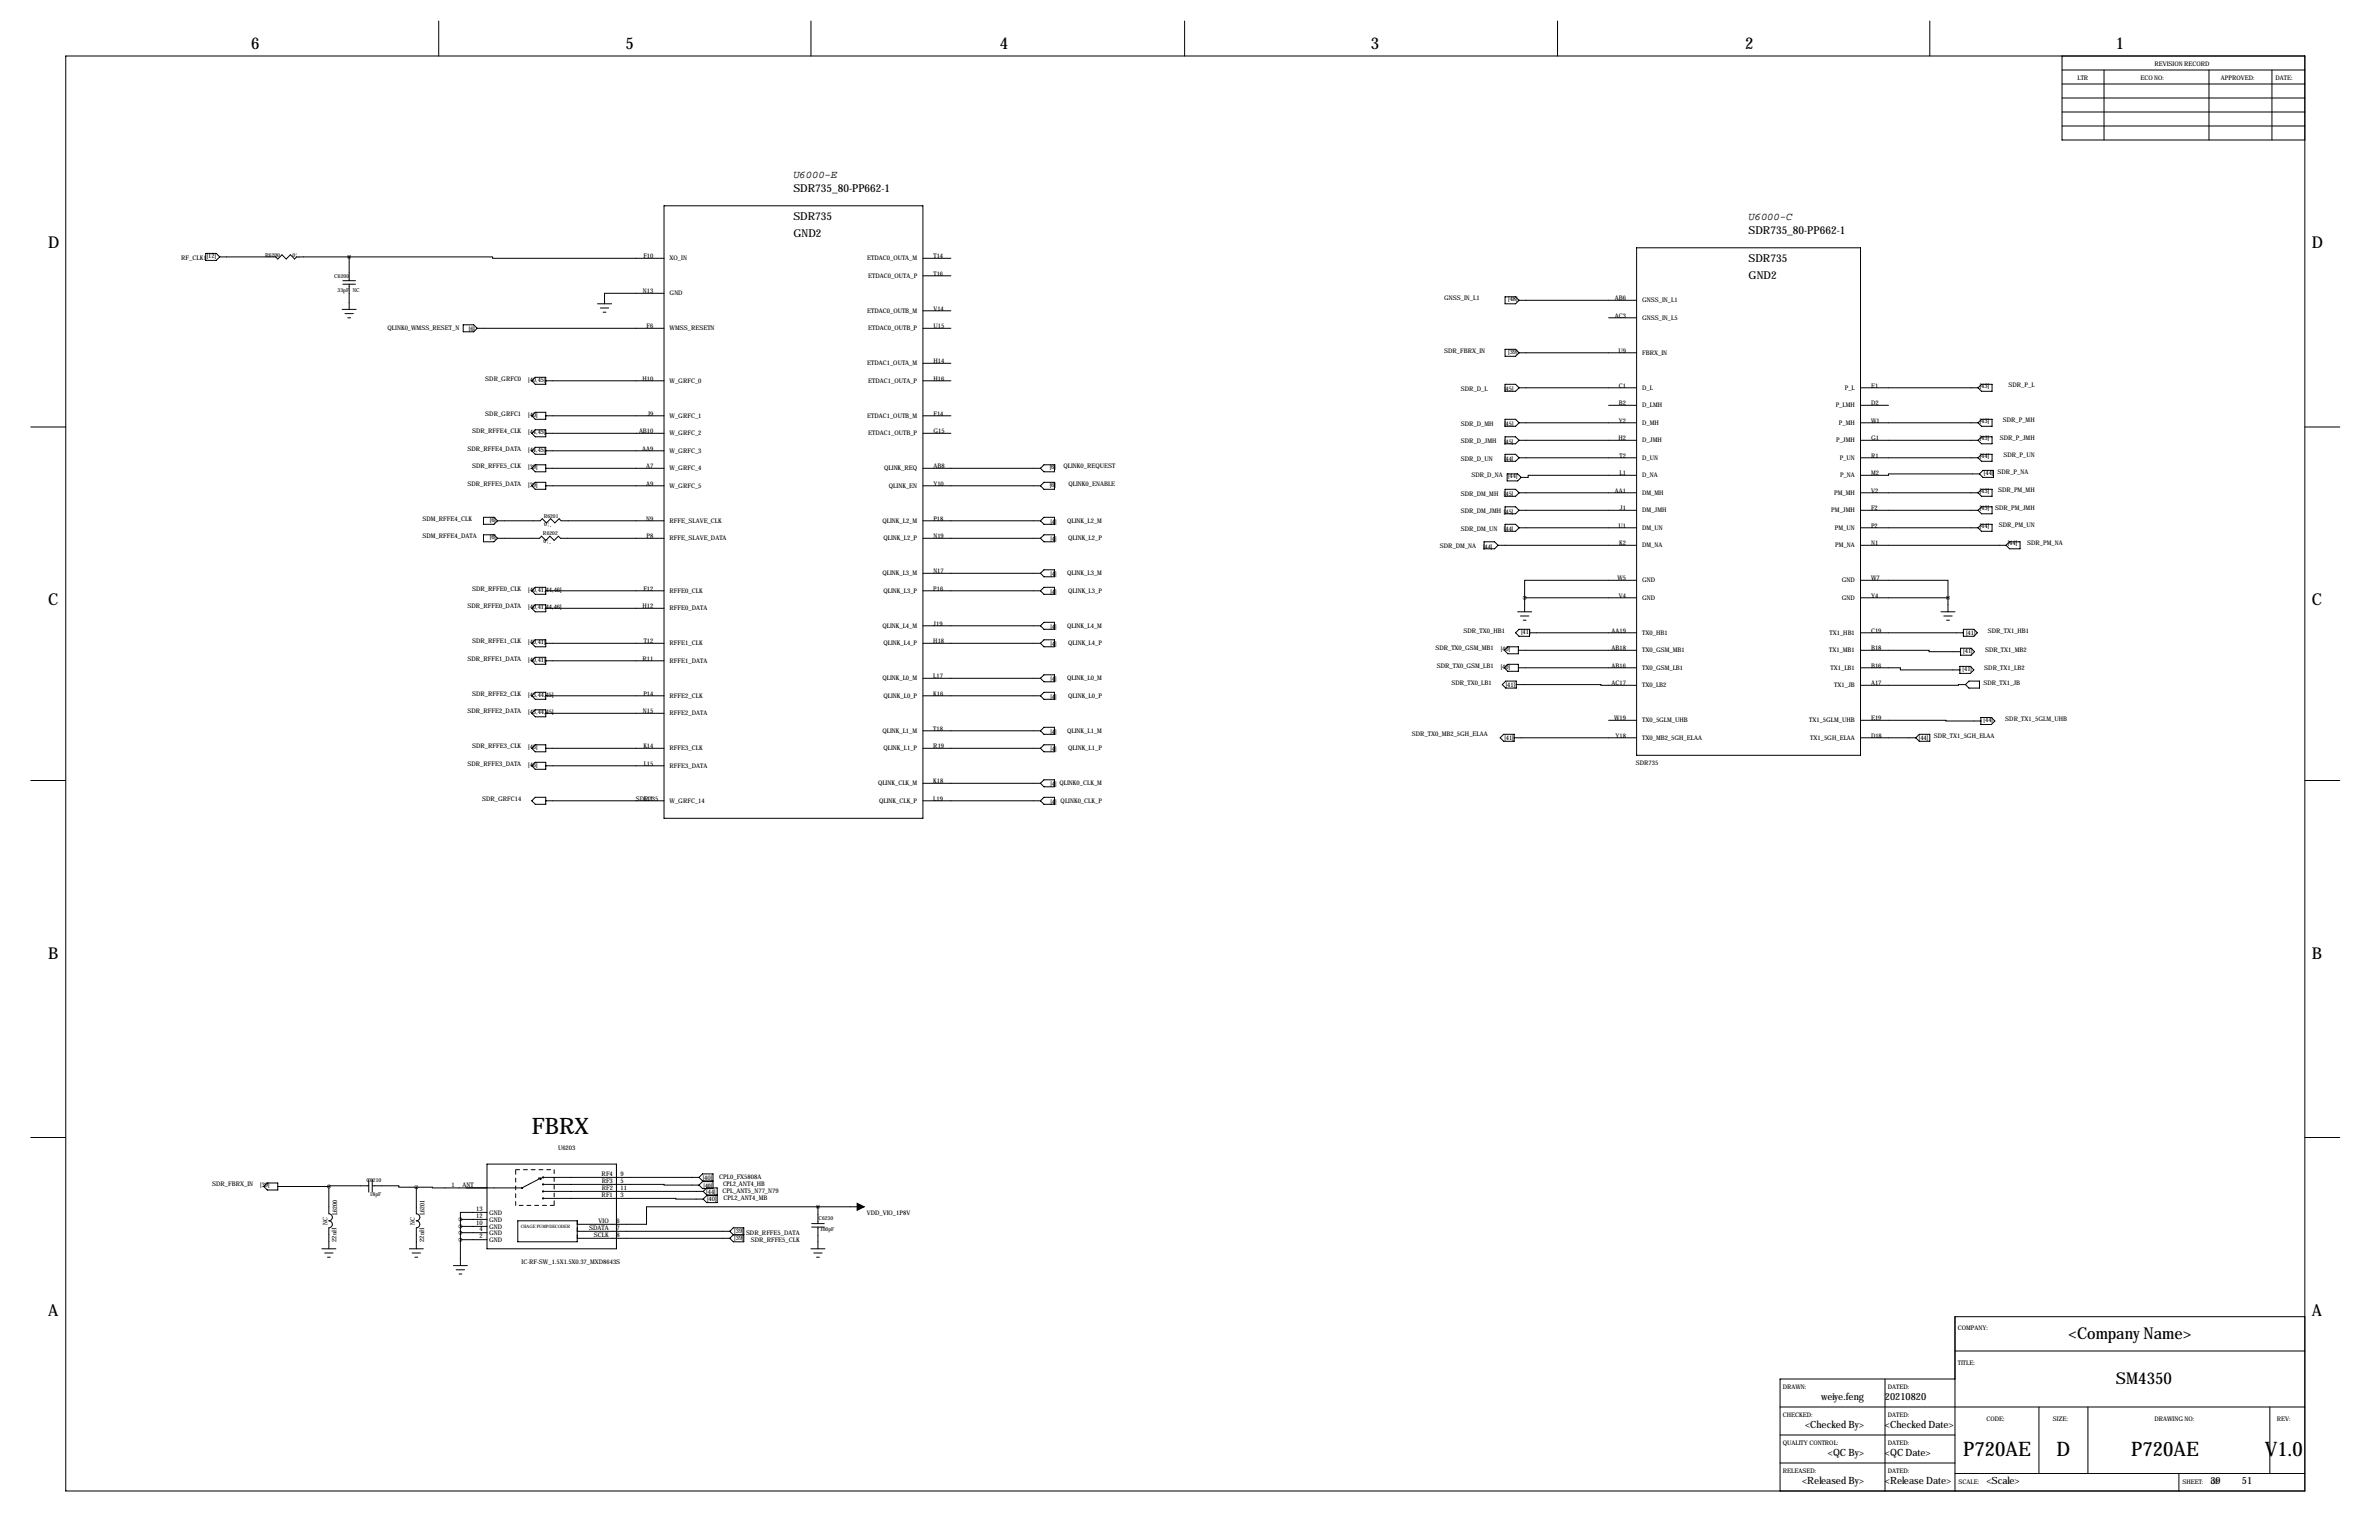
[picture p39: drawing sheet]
<svg xmlns="http://www.w3.org/2000/svg" width="864mm" height="559mm" viewBox="0 0 864 559" stroke-linecap="round" stroke-linejoin="round" font-family="sans-serif">
<defs><g id="words">
<text font-size="8.2" x="193" y="411.5">FBRX</text>
<g font-size="7.3">
<text x="712.7" y="528.2">P720AE</text>
<text x="746.6" y="528.2">D</text>
<text x="773.6" y="528.2">P720AE</text>
<text x="822.2" y="528.2">V1.0</text>
</g>
<g font-size="5.9">
<text x="91.2" y="17.8">6</text>
<text x="227.1" y="17.8">5</text>
<text x="363" y="17.8">4</text>
<text x="497.6" y="17.8">3</text>
<text x="633.5" y="17.8">2</text>
<text x="768.1" y="17.8">1</text>
<text x="17.5" y="90.2">D</text>
<text x="839.2" y="90.2">D</text>
<text x="17.5" y="219.7">C</text>
<text x="839.2" y="219.7">C</text>
<text x="17.5" y="348">B</text>
<text x="839.2" y="348">B</text>
<text x="17.5" y="477.5">A</text>
<text x="839.2" y="477.5">A</text>
<text x="750.9" y="485.8">&lt;Company Name&gt;</text>
<text x="768.1" y="502.4">SM4350</text>
</g>
<g font-size="4">
<text x="288" y="64.5">U6000-E</text>
<text x="288" y="69.6">SDR735_80-PP662-1</text>
<text x="288" y="79.8">SDR735</text>
<text x="634.7" y="79.8">U6000-C</text>
<text x="288" y="86.1">GND2</text>
<text x="634.7" y="84.8">SDR735_80-PP662-1</text>
<text x="634.7" y="95">SDR735</text>
<text x="634.7" y="101.3">GND2</text>
</g>
<g font-size="3.6">
<text x="661.1" y="507.9">weiye.feng</text>
<text x="684.3" y="507.9">20210820</text>
<text x="655.2" y="518.1">&lt;Checked By&gt;</text>
<text x="684.3" y="518.1">&lt;Checked Date&gt;</text>
<text x="663.6" y="528.3">&lt;QC By&gt;</text>
<text x="684.3" y="528.3">&lt;QC Date&gt;</text>
<text x="654.2" y="538.4">&lt;Released By&gt;</text>
<text x="684.3" y="538.4">&lt;Release Date&gt;</text>
<text x="721.1" y="538.4">&lt;Scale&gt;</text>
<text x="802.4" y="538.4">39</text>
<text x="813.8" y="538.4">51</text>
</g>
<g font-size="2.3">
<text x="754.1" y="29.2">LTR</text>
<text x="777" y="29.2">ECO NO:</text>
<text x="782.1" y="24.1">REVISION RECORD</text>
<text x="806.2" y="29.2">APPROVED:</text>
<text x="826" y="29.2">DATE:</text>
<text x="65.8" y="94.5">RF_CLK1</text>
<text x="75.1" y="93.5">[12]</text>
<text x="233.5" y="93.7">F10</text>
<text x="243.1" y="94.5">XO_IN</text>
<text x="314.8" y="94.5">ETDAC0_OUTA_M</text>
<text x="338.8" y="93.7">T14</text>
<text x="315.2" y="100.8">ETDAC0_OUTA_P</text>
<text x="338.8" y="100.1">T16</text>
<text x="233.4" y="106.4">N13</text>
<text x="243.1" y="107.2">GND</text>
<text x="314.8" y="113.5">ETDAC0_OUTB_M</text>
<text x="338.8" y="112.8">V14</text>
<text x="524.3" y="109">GNSS_IN_L1</text>
<text x="547.5" y="109.2">[48]</text>
<text x="586.2" y="109">AB6</text>
<text x="596.1" y="109.7">GNSS_IN_L1</text>
<text x="140.7" y="119.9">QLINK0_WMSS_RESET_N</text>
<text x="234.7" y="119.1">F6</text>
<text x="243.1" y="119.9">WMSS_RESETN</text>
<text x="315.2" y="119.9">ETDAC0_OUTB_P</text>
<text x="338.8" y="119.1">U15</text>
<text x="586.2" y="115.3">AC3</text>
<text x="596.1" y="116.1">GNSS_IN_L5</text>
<text x="170.2" y="120.2">[6]</text>
<text x="338.8" y="131.8">H14</text>
<text x="524.3" y="128">SDR_FBRX_IN</text>
<text x="547.5" y="128.3">[39]</text>
<text x="587.5" y="128">U9</text>
<text x="596.1" y="128.8">FBRX_IN</text>
<text x="314.8" y="132.6">ETDAC1_OUTA_M</text>
<text x="176.2" y="138.2">SDR_GRFC0</text>
<text x="191.8" y="138.4">[40,45]</text>
<text x="233.3" y="138.2">H10</text>
<text x="243.1" y="138.9">W_GRFC_0</text>
<text x="315.2" y="138.9">ETDAC1_OUTA_P</text>
<text x="338.8" y="138.2">H16</text>
<text x="530.3" y="141.7">SDR_D_L</text>
<text x="546" y="142">[45]</text>
<text x="587.7" y="140.7">C1</text>
<text x="596.1" y="141.5">D_L</text>
<text x="669.7" y="141.5">P_L</text>
<text x="679.2" y="140.7">E1</text>
<text x="718.7" y="140.7">[43]</text>
<text x="729.1" y="140.5">SDR_P_L</text>
<text x="587.7" y="147.1">B2</text>
<text x="596.1" y="147.8">D_LMH</text>
<text x="666.4" y="147.8">P_LMH</text>
<text x="679.2" y="147.1">D2</text>
<text x="176.2" y="150.9">SDR_GRFC1</text>
<text x="191.8" y="151.1">[40]</text>
<text x="235" y="150.9">J9</text>
<text x="243.1" y="151.6">W_GRFC_1</text>
<text x="314.8" y="151.6">ETDAC1_OUTB_M</text>
<text x="338.8" y="150.9">F14</text>
<text x="530.3" y="154.4">SDR_D_MH</text>
<text x="546" y="154.7">[45]</text>
<text x="587.7" y="153.4">Y2</text>
<text x="596.1" y="154.2">D_MH</text>
<text x="667.6" y="154.2">P_MH</text>
<text x="679.2" y="153.4">W1</text>
<text x="718.7" y="153.4">[43]</text>
<text x="727" y="153.2">SDR_P_MH</text>
<text x="171.4" y="157.2">SDR_RFFE4_CLK</text>
<text x="191.8" y="157.5">[44,45]</text>
<text x="232" y="157.2">AB10</text>
<text x="243.1" y="158">W_GRFC_2</text>
<text x="315.2" y="158">ETDAC1_OUTB_P</text>
<text x="338.8" y="157.2">G15</text>
<text x="530.3" y="160.8">SDR_D_JMH</text>
<text x="546" y="161">[45]</text>
<text x="587.5" y="159.8">H2</text>
<text x="596.1" y="160.5">D_JMH</text>
<text x="666.5" y="160.5">P_JMH</text>
<text x="679.2" y="159.8">G1</text>
<text x="718.7" y="159.8">[43]</text>
<text x="726" y="159.5">SDR_P_JMH</text>
<text x="169.7" y="163.6">SDR_RFFE4_DATA</text>
<text x="191.8" y="163.8">[44,45]</text>
<text x="233.2" y="163.6">AA9</text>
<text x="243.1" y="164.3">W_GRFC_3</text>
<text x="530.3" y="167.1">SDR_D_UN</text>
<text x="546" y="167.4">[44]</text>
<text x="587.9" y="166.1">T2</text>
<text x="596.1" y="166.9">D_UN</text>
<text x="667.8" y="166.9">P_UN</text>
<text x="679.2" y="166.1">R1</text>
<text x="718.7" y="166.1">[44]</text>
<text x="727.3" y="165.9">SDR_P_UN</text>
<text x="171.4" y="169.9">SDR_RFFE5_CLK</text>
<text x="191.8" y="170.2">[39]</text>
<text x="234.6" y="169.9">A7</text>
<text x="243.1" y="170.7">W_GRFC_4</text>
<text x="321" y="170.7">QLINK_REQ</text>
<text x="338.8" y="169.9">AB8</text>
<text x="381" y="170.2">[6]</text>
<text x="386" y="169.9">QLINK0_REQUEST</text>
<text x="534.1" y="173.2">SDR_D_NA</text>
<text x="547.5" y="173.5">[44]</text>
<text x="587.9" y="172.5">L1</text>
<text x="596.1" y="173.2">D_NA</text>
<text x="668" y="173.2">P_NA</text>
<text x="679.2" y="172.5">M2</text>
<text x="720.2" y="172.2">[44]</text>
<text x="725.2" y="172">SDR_P_NA</text>
<text x="169.7" y="176.3">SDR_RFFE5_DATA</text>
<text x="191.8" y="176.5">[39]</text>
<text x="234.6" y="176.3">A9</text>
<text x="243.1" y="177">W_GRFC_5</text>
<text x="322.7" y="177">QLINK_EN</text>
<text x="338.8" y="176.3">Y10</text>
<text x="381" y="176.5">[6]</text>
<text x="387.9" y="176.3">QLINK0_ENABLE</text>
<text x="530.3" y="179.8">SDR_DM_MH</text>
<text x="586.2" y="178.8">AA1</text>
<text x="596.1" y="179.6">DM_MH</text>
<text x="665.8" y="179.6">PM_MH</text>
<text x="679.2" y="178.8">V2</text>
<text x="718.7" y="178.8">[43]</text>
<text x="725.3" y="178.6">SDR_PM_MH</text>
<text x="546" y="180.1">[45]</text>
<text x="588.1" y="185.2">J1</text>
<text x="596.1" y="185.9">DM_JMH</text>
<text x="664.8" y="185.9">PM_JMH</text>
<text x="679.2" y="185.2">F2</text>
<text x="718.7" y="185.2">[43]</text>
<text x="724.3" y="184.9">SDR_PM_JMH</text>
<text x="153.4" y="189">SDM_RFFE4_CLK</text>
<text x="177.8" y="189.2">[6]</text>
<text x="234.6" y="189">N9</text>
<text x="243.1" y="189.7">RFFE_SLAVE_CLK</text>
<text x="320.3" y="189.7">QLINK_L2_M</text>
<text x="338.8" y="189">P18</text>
<text x="381.3" y="190">[4]</text>
<text x="387.4" y="189.7">QLINK_L2_M</text>
<text x="530.3" y="186.2">SDR_DM_JMH [45]</text>
<text x="587.5" y="191.5">U1</text>
<text x="679.2" y="191.5">P2</text>
<text x="718.7" y="191.5">[44]</text>
<text x="725.6" y="191.3">SDR_PM_UN</text>
<text x="153.4" y="195.3">SDM_RFFE4_DATA</text>
<text x="177.8" y="195.6">[6]</text>
<text x="234.7" y="195.3">P8</text>
<text x="243.1" y="196.1">RFFE_SLAVE_DATA</text>
<text x="320.7" y="196.1">QLINK_L2_P</text>
<text x="338.8" y="195.3">N19</text>
<text x="381.3" y="196.4">[4]</text>
<text x="387.8" y="196.1">QLINK_L2_P</text>
<text x="530.3" y="192.5">SDR_DM_UN</text>
<text x="546" y="192.8">[44]</text>
<text x="587.8" y="197.9">K2</text>
<text x="596.1" y="192.3">DM_UN</text>
<text x="666.1" y="192.3">PM_UN</text>
<text x="679.2" y="197.9">N1</text>
<text x="728.8" y="197.9">[44]</text>
<text x="735.9" y="197.6">SDR_PM_NA</text>
<text x="522.7" y="198.9">SDR_DM_NA</text>
<text x="538.3" y="199.1">[44]</text>
<text x="596.1" y="198.6">DM_NA</text>
<text x="666.2" y="198.6">PM_NA</text>
<text x="320.3" y="208.8">QLINK_L3_M</text>
<text x="338.8" y="208">N17</text>
<text x="381.3" y="209.1">[4]</text>
<text x="387.4" y="208.8">QLINK_L3_M</text>
<text x="171.4" y="214.4">SDR_RFFE0_CLK</text>
<text x="191.8" y="214.6">[40,41,44,46]</text>
<text x="233.5" y="214.4">F12</text>
<text x="243.1" y="215.1">RFFE0_CLK</text>
<text x="320.7" y="215.1">QLINK_L3_P</text>
<text x="338.8" y="214.4">P16</text>
<text x="381.3" y="215.4">[4]</text>
<text x="387.8" y="215.1">QLINK_L3_P</text>
<text x="587.1" y="210.6">W5</text>
<text x="596.1" y="211.3">GND</text>
<text x="668.6" y="211.3">GND</text>
<text x="679.2" y="210.6">W7</text>
<text x="169.7" y="220.7">SDR_RFFE0_DATA</text>
<text x="191.8" y="221">[40,41,44,46]</text>
<text x="233.3" y="220.7">H12</text>
<text x="243.1" y="221.5">RFFE0_DATA</text>
<text x="587.7" y="216.9">V4</text>
<text x="596.1" y="217.7">GND</text>
<text x="668.6" y="217.7">GND</text>
<text x="679.2" y="216.9">Y4</text>
<text x="320.3" y="227.8">QLINK_L4_M</text>
<text x="338.8" y="227.1">J19</text>
<text x="387.4" y="227.8">QLINK_L4_M</text>
<text x="171.4" y="233.4">SDR_RFFE1_CLK</text>
<text x="191.8" y="233.7">[40,41]</text>
<text x="233.7" y="233.4">T12</text>
<text x="338.8" y="233.4">H18</text>
<text x="381.3" y="228.1">[4]</text>
<text x="531.3" y="229.6">SDR_TX0_HB1</text>
<text x="552.2" y="230.1">[41]</text>
<text x="585" y="229.6">AA19</text>
<text x="596.1" y="230.4">TX0_HB1</text>
<text x="664.1" y="230.4">TX1_HB1</text>
<text x="679.2" y="229.6">C19</text>
<text x="713.7" y="230.4">[41]</text>
<text x="721.6" y="229.6">SDR_TX1_HB1</text>
<text x="169.7" y="239.8">SDR_RFFE1_DATA</text>
<text x="233.3" y="239.8">R11</text>
<text x="243.1" y="234.2">RFFE1_CLK</text>
<text x="320.7" y="234.2">QLINK_L4_P</text>
<text x="381.3" y="234.5">[4]</text>
<text x="387.8" y="234.2">QLINK_L4_P</text>
<text x="521.1" y="236">SDR_TX0_GSM_MB1</text>
<text x="544.8" y="236.2">[40]</text>
<text x="585" y="236">AB18</text>
<text x="596.1" y="236.7">TX0_GSM_MB1</text>
<text x="664" y="236.7">TX1_MB1</text>
<text x="679.2" y="236">B18</text>
<text x="712.7" y="237">[41]</text>
<text x="720.6" y="236.5">SDR_TX1_MB2</text>
<text x="191.8" y="240">[40,41]</text>
<text x="243.1" y="240.5">RFFE1_DATA</text>
<text x="521.6" y="242.3">SDR_TX0_GSM_LB1</text>
<text x="544.8" y="242.6">[40]</text>
<text x="585" y="242.3">AB16</text>
<text x="596.1" y="243.1">TX0_GSM_LB1</text>
<text x="664.5" y="243.1">TX1_LB1</text>
<text x="679.2" y="242.3">B16</text>
<text x="712.5" y="243.6">[41]</text>
<text x="720.3" y="243.1">SDR_TX1_LB2</text>
<text x="320.3" y="246.9">QLINK_L0_M</text>
<text x="338.8" y="246.1">L17</text>
<text x="381.3" y="247.2">[4]</text>
<text x="387.4" y="246.9">QLINK_L0_M</text>
<text x="526.9" y="248.4">SDR_TX0_LB1</text>
<text x="546.6" y="249.4">[41]</text>
<text x="585" y="248.7">AC17</text>
<text x="596.1" y="249.4">TX0_LB2</text>
<text x="665.8" y="249.4">TX1_JB</text>
<text x="679.2" y="248.7">A17</text>
<text x="720.1" y="248.4">SDR_TX1_JB</text>
<text x="171.4" y="252.5">SDR_RFFE2_CLK</text>
<text x="191.8" y="252.7">[43,44,45]</text>
<text x="233.5" y="252.5">P14</text>
<text x="243.1" y="253.2">RFFE2_CLK</text>
<text x="320.7" y="253.2">QLINK_L0_P</text>
<text x="338.8" y="252.5">K16</text>
<text x="381.3" y="253.5">[4]</text>
<text x="387.8" y="253.2">QLINK_L0_P</text>
<text x="169.7" y="258.8">SDR_RFFE2_DATA</text>
<text x="191.8" y="259.1">[43,44,45]</text>
<text x="233.4" y="258.8">N15</text>
<text x="243.1" y="259.6">RFFE2_DATA</text>
<text x="585.9" y="261.4">W19</text>
<text x="596.1" y="262.1">TX0_5GLM_UHB</text>
<text x="656.7" y="262.1">TX1_5GLM_UHB</text>
<text x="679.2" y="261.4">E19</text>
<text x="720.1" y="262.1">[44]</text>
<text x="728" y="261.6">SDR_TX1_5GLM_UHB</text>
<text x="320.3" y="265.9">QLINK_L1_M</text>
<text x="338.8" y="265.2">T18</text>
<text x="381.3" y="266.2">[4]</text>
<text x="387.4" y="265.9">QLINK_L1_M</text>
<text x="512.6" y="267.2">SDR_TX0_MB2_5GH_ELAA</text>
<text x="546.1" y="268.5">[41]</text>
<text x="586.5" y="267.7">Y18</text>
<text x="596.1" y="268.5">TX0_MB2_5GH_ELAA</text>
<text x="657.1" y="268.5">TX1_5GH_ELAA</text>
<text x="679.2" y="267.7">D18</text>
<text x="696.6" y="268.5">[44]</text>
<text x="702" y="267.7">SDR_TX1_5GH_ELAA</text>
<text x="171.4" y="271.5">SDR_RFFE3_CLK</text>
<text x="191.8" y="271.8">[46]</text>
<text x="233.5" y="271.5">K14</text>
<text x="243.1" y="272.3">RFFE3_CLK</text>
<text x="320.7" y="272.3">QLINK_L1_P</text>
<text x="338.8" y="271.5">R19</text>
<text x="381.3" y="272.6">[4]</text>
<text x="387.8" y="272.3">QLINK_L1_P</text>
<text x="169.7" y="277.9">SDR_RFFE3_DATA</text>
<text x="191.8" y="278.1">[46]</text>
<text x="233.7" y="277.9">L15</text>
<text x="243.1" y="278.6">RFFE3_DATA</text>
<text x="593.9" y="277.6">SDR735</text>
<text x="318.7" y="285">QLINK_CLK_M</text>
<text x="338.8" y="284.2">K18</text>
<text x="381.3" y="285.3">[4] QLINK0_CLK_M</text>
<text x="175" y="290.6">SDR_GRFC14</text>
<text x="230.9" y="290.6">SDR735</text>
<text x="233.7" y="290.6">L11</text>
<text x="243.1" y="291.3">W_GRFC_14</text>
<text x="319.1" y="291.3">QLINK_CLK_P</text>
<text x="338.8" y="290.6">L19</text>
<text x="381.3" y="291.6">[4] QLINK0_CLK_P</text>
<text x="202.6" y="417.3">U6203</text>
<text x="77" y="430.5">SDR_FBRX_IN</text>
<text x="94.5" y="430.8">[39]</text>
<text x="163.9" y="430.5">1</text>
<text x="167.9" y="430.5">ANT</text>
<text x="218.4" y="426.7">RF4</text>
<text x="218.4" y="429.3">RF3</text>
<text x="218.4" y="431.8">RF2</text>
<text x="225.3" y="426.7">9</text>
<text x="225.3" y="431.8">11</text>
<text x="225.3" y="429.3">5</text>
<text x="255.1" y="428.3">[40]</text>
<text x="255.4" y="430.9">[40]</text>
<text x="261.1" y="428">CPL0_FX5808A</text>
<text x="262.5" y="430.5">CPL2_ANT4_HB</text>
<text x="218.4" y="434.3">RF1</text>
<text x="225.3" y="434.3">3</text>
<text x="256.4" y="433.3">[44]</text>
<text x="256.7" y="435.9">[40]</text>
<text x="262.3" y="433.1">CPL_ANT5_N77_N79</text>
<text x="262.6" y="435.6">CPL2_ANT4_MB</text>
<text x="122.3" y="440.9" transform="rotate(-90 122.3 440.9)">L6200</text>
<text x="154.1" y="440.9" transform="rotate(-90 154.1 440.9)">L6201</text>
<text x="172.9" y="442">12</text>
<text x="172.9" y="439.4">13</text>
<text x="177.5" y="443.2">GND</text>
<text x="177.5" y="440.7">GND</text>
<text x="217.3" y="443.7">VIO</text>
<text x="223.8" y="443.7">6</text>
<text x="314.7" y="440.7">VDD_VIO_1P8V</text>
<text x="118.9" y="444.4" transform="rotate(-90 118.9 444.4)">NC</text>
<text x="150.6" y="444.4" transform="rotate(-90 150.6 444.4)">NC</text>
<text x="172.9" y="444.5">10</text>
<text x="174.1" y="449.3">2</text>
<text x="174.1" y="446.8">4</text>
<text x="177.5" y="448.1">GND</text>
<text x="177.5" y="445.8">GND</text>
<text x="213.9" y="446.3">SDATA</text>
<text x="215.6" y="448.8">SCLK</text>
<text x="223.8" y="446.3">7</text>
<text x="223.8" y="448.8">8</text>
<text x="266.6" y="449.8">[39]</text>
<text x="266.6" y="447.3">[39]</text>
<text x="270.8" y="448.3">SDR_RFFE5_DATA</text>
<text x="122.2" y="450.6" transform="rotate(-90 122.2 450.6)">22nH</text>
<text x="153.9" y="450.6" transform="rotate(-90 153.9 450.6)">22nH</text>
<text x="177.5" y="450.6">GND</text>
<text x="272.5" y="450.8">SDR_RFFE5_CLK</text>
<text x="189.3" y="458.7">IC-RF-SW_1.5X1.5X0.37_MXD8643S</text>
<text x="710.7" y="482.6">COMPANY:</text>
<text x="710.7" y="495.3">TITLE:</text>
<text x="647.2" y="504.2">DRAWN:</text>
<text x="685.3" y="504.2">DATED:</text>
<text x="647.2" y="514.3">CHECKED:</text>
<text x="685.3" y="514.3">DATED:</text>
<text x="721.1" y="515.6">CODE:</text>
<text x="745.2" y="515.6">SIZE:</text>
<text x="782.1" y="515.6">DRAWING NO:</text>
<text x="826.5" y="515.6">REV:</text>
<text x="647.2" y="524.5">QUALITY CONTROL:</text>
<text x="685.3" y="524.5">DATED:</text>
<text x="647.2" y="534.7">RELEASED:</text>
<text x="685.3" y="534.7">DATED:</text>
<text x="710.9" y="538.5">SCALE:</text>
<text x="792.2" y="538.5">SHEET:</text>
<text x="802.5" y="538.5">OF</text>
</g>
<g font-size="2">
<text x="96.3" y="93.1">R6200</text>
<text x="106.1" y="93.1">0¦¸</text>
<text x="121.3" y="100.8">C6200</text>
<text x="122.6" y="105.9">33pF</text>
<text x="128.1" y="105.9">NC</text>
<text x="197.4" y="187.9">R6201</text>
<text x="197.6" y="190.8">0¦¸</text>
<text x="197.1" y="194.2">R6202</text>
<text x="197.3" y="197.1">0¦¸</text>
<text x="133" y="429">C6210</text>
<text x="134.3" y="434.1">18pF</text>
<text x="297.2" y="442.8">C6230</text>
<text x="297.7" y="446.8">100pF</text>
</g>
<text font-size="1.6" x="189" y="445.5">CHAGE PUMP/DECODER</text>
</g></defs>
<g fill="none" stroke="#000" stroke-width=".36">
<path d="M159.3 7.6v12.7M294.4 7.6v12.7M430 7.6v12.7M565.4 7.6v12.7M700.5 7.6v12.7M23.9 20.3h812.8v520.7h-812.8zM748.5 20.3v30.5h88.2M748.5 35.6h88.2M748.5 30.5h88.2M748.5 25.4h88.2M763.8 25.4v25.4M801.9 25.4v25.4"/>
<path d="M824.7 25.4v25.4M748.5 45.7h88.2M748.5 40.6h88.2M241 74.7h94v222.2h-94zM74.7 91.9h3.8l1.3 1.3-1.3 1.3h-3.8zM79.8 93.2h20.3l.7 .8 1.6-1.5 1.5 1.5 1.5-1.5 1.5 1.5 .8-.8h19M126.7 93.2h52.1v.5h62.2M126.7 93.2v8.7M335 93.7h10.2M594.1 89.9h81.3v184.2h-81.3zM124.2 112.3h5.1M124.5 103.1h4.5"/>
<path d="M124.5 101.9h4.5M125.2 113.8h3.1M126.2 115.3h1.1M126.7 103.1v9.2M168.1 117.9h3.9l1.2 1.2-1.2 1.3h-3.9zM173.2 119.1h67.8M216.9 110.2h5.1M217.9 111.8h3.1M218.9 113.3h1.1M241 106.4h-21.5v3.8M335 119.1h10.2M335 100.1h10.2"/>
<path d="M335 112.8h10.2M546.4 107.7h3.8l1.2 1.3-1.2 1.2h-3.8zM551.4 109h42.7M583.9 115.3h10.2M193 138.2l1.3-1.3h3.8v2.5h-3.8zM198.1 138.2h42.9M335 138.2h10.2M335 131.8h10.2M546.4 139.4h3.8l1.2 1.3-1.2 1.3h-3.8zM546.4 126.7h3.8l1.2 1.3-1.2 1.3h-3.8zM551.4 128h42.7M11.2 154.9h12.7"/>
<path d="M193 150.9l1.3-1.3h3.8v2.5h-3.8zM193 157.2l1.3-1.2h3.8v2.5h-3.8zM198.1 150.9h42.9M198.1 157.2h42.9M335 150.9h10.2M335 157.2h10.2M546.4 158.5h3.8l1.2 1.3-1.2 1.2h-3.8zM546.4 152.1h3.8l1.2 1.3-1.2 1.3h-3.8zM551.4 140.7h42.7M551.4 153.4h42.7M551.4 159.8h42.7M583.9 147.1h10.2"/>
<path d="M675.4 140.7h42.7M675.4 147.1h10.1M675.4 153.4h42.7M675.4 159.8h42.7M718.1 159.8l1.2-1.3h3.8v2.5h-3.8zM718.1 153.4l1.2-1.3h3.8v2.6h-3.8zM718.1 140.7l1.2-1.3h3.8v2.6h-3.8zM836.7 154.9h12.7M193 163.6l1.3-1.3h3.8v2.5h-3.8zM193 169.9l1.3-1.2h3.8v2.5h-3.8zM193 176.3l1.3-1.3h3.8v2.5h-3.8zM198.1 163.6h42.9"/>
<path d="M198.1 169.9h42.9M198.1 176.3h42.9M335 169.9h42.7M335 176.3h42.7M377.7 169.9l1.3-1.2h3.8v2.5h-3.8zM377.7 176.3l1.3-1.3h3.8v2.5h-3.8zM546.4 164.8h3.8l1.2 1.3-1.2 1.3h-3.8zM546.4 177.5h3.8l1.2 1.3-1.2 1.3h-3.8zM547.1 172h3.8l1.3 1.2-1.3 1.3h-3.8zM551.4 166.1h42.7M551.4 178.8h42.7M594.1 172.5h-39.4v.7h-2.5"/>
<path d="M675.4 166.1h42.7M675.4 178.8h42.7M718.1 166.1l1.2-1.3h3.8v2.6h-3.8zM718.1 178.8l1.2-1.3h3.8v2.6h-3.8zM718.6 172h-33.1v.5h-10.1M718.6 172l1.2-1.3h3.8v2.5h-3.8zM175.5 194.1h3.8l1.3 1.2-1.3 1.3h-3.8zM175.5 187.7h3.8l1.3 1.3-1.3 1.2h-3.8zM180.6 189h15.5l.7-.8 1.6 1.5 1.5-1.5 1.5 1.5 1.5-1.5 .8 .8h37.3M180.6 195.3h15.2l.8-.7 1.5 1.5 1.5-1.5 1.6 1.5 1.5-1.5 .8 .7h37.5M335 189h42.7M335 195.3h42.7"/>
<path d="M377.7 195.3l1.3-1.2h3.8v2.5h-3.8zM377.7 189l1.3-1.3h3.8v2.5h-3.8zM538.7 196.6h3.8l1.3 1.3-1.3 1.2h-3.8zM543.8 197.9h50.3M546.4 190.2h3.8l1.2 1.3-1.2 1.3h-3.8zM546.4 183.9h3.8l1.2 1.3-1.2 1.2h-3.8zM551.4 185.2h42.7M551.4 191.5h42.7M675.4 185.2h42.7M675.4 191.5h42.7M675.4 197.9h52.8M718.1 191.5l1.2-1.3h3.8v2.6h-3.8z"/>
<path d="M718.1 185.2l1.2-1.3h3.8v2.5h-3.8zM728.2 197.9l1.3-1.3h3.8v2.5h-3.8zM193 214.4l1.3-1.3h3.8v2.5h-3.8zM198.1 214.4h42.9M335 214.4h42.7M335 208h42.7M377.7 214.4l1.3-1.3h3.8v2.5h-3.8zM377.7 208l1.3-1.2h3.8v2.5h-3.8zM553.5 216.9h40.6M553.5 216.9v5.1M594.1 210.6h-40.6v6.3M675.4 210.6h31.7v6.3"/>
<path d="M675.4 216.9h31.7M707.1 216.9v5.1M193 220.7l1.3-1.2h3.8v2.5h-3.8zM193 233.4l1.3-1.2h3.8v2.5h-3.8zM193 239.8l1.3-1.3h3.8v2.5h-3.8zM198.1 220.7h42.9M198.1 233.4h42.9M198.1 239.8h42.9M335 233.4h42.7M335 227.1h42.7M377.7 233.4l1.3-1.2h3.8v2.5h-3.8zM377.7 227.1l1.3-1.3h3.8v2.5h-3.8z"/>
<path d="M546.1 236l1.3-1.3h3.8v2.5h-3.8zM550.2 229.6l1.2-1.3h3.8v2.6h-3.8zM550.9 222h5.1M551.2 236h42.9M551.9 223.5h3.1M553 225h1M555.2 229.6h38.9M675.4 236h24.9v.5h11.4M675.4 229.6h37.3M704.6 222h5.1M705.6 223.5h3.1M706.6 225h1"/>
<path d="M711.7 235.2h3.8l1.3 1.3-1.3 1.2h-3.8zM712.7 228.3h3.8l1.3 1.3-1.3 1.3h-3.8zM193 252.5l1.3-1.3h3.8v2.5h-3.8zM193 258.8l1.3-1.2h3.8v2.5h-3.8zM198.1 252.5h42.9M198.1 258.8h42.9M335 252.5h42.7M335 246.1h42.7M377.7 252.5l1.3-1.3h3.8v2.5h-3.8zM377.7 246.1l1.3-1.2h3.8v2.5h-3.8zM545.3 248.4l1.3-1.3h3.8v2.6h-3.8zM546.1 242.3l1.3-1.3h3.8v2.6h-3.8z"/>
<path d="M550.4 248.4l43.7 .3M551.2 242.3h42.9M675.4 242.3h14.5v.8h21.6M711.5 241.8h3.8l1.2 1.3-1.2 1.2h-3.8zM713.5 248.4h-2.6v.3h-35.5M713.5 248.4l1.3-1.3h3.8v2.6h-3.8zM193 271.5l1.3-1.2h3.8v2.5h-3.8zM193 277.9l1.3-1.3h3.8v2.5h-3.8zM198.1 271.5h42.9M198.1 277.9h42.9M335 271.5h42.7M335 265.2h42.7"/>
<path d="M377.7 271.5l1.3-1.2h3.8v2.5h-3.8zM377.7 265.2l1.3-1.3h3.8v2.5h-3.8zM544.6 267.7l1.2-1.3h3.9v2.6h-3.9zM549.7 267.7h44.4M583.9 261.4h10.2M675.4 261.4l43.7 .2M675.4 267.7h20.1M695.5 267.7l1.2-1.3h3.8v2.6h-3.8zM719.1 260.3h3.8l1.3 1.3-1.3 1.3h-3.8zM11.2 283.2h12.7M193 290.6l1.3-1.3h3.8v2.5h-3.8zM198.1 290.6h42.9"/>
<path d="M335 290.6h42.7M335 284.2h42.7M377.7 290.6l1.3-1.3h3.8v2.5h-3.8zM377.7 284.2l1.3-1.2h3.8v2.5h-3.8zM836.7 283.2h12.7M11.2 412.8h12.7M836.7 412.8h12.7M95.8 430.5l1.2-1.2h3.8v2.5h-3.8zM119.4 430.5v9.9a1.27 1.27 0 0 1 1.2 1.3 1.27 1.27 0 0 1-1.2 1.3 1.27 1.27 0 0 1 1.2 1.2 1.27 1.27 0 0 1-1.2 1.3v7.6M119.4 430.5h-18.6M133.9 430.3h-14.5v.2M133.9 428v4.6"/>
<path d="M135.1 428v4.6M135.1 430.3h9.7v.5h6.3M151.1 430.8v9.6a1.27 1.27 0 0 1 1.3 1.3 1.27 1.27 0 0 1-1.3 1.3 1.27 1.27 0 0 1 1.3 1.2 1.27 1.27 0 0 1-1.3 1.3v7.6M151.1 430.8h5.9v.2h32.2M176.8 439.9h-9.7v2.6M176.8 422.4h47v30.7h-47zM195.8 427.7l-6.3 3.3M197.1 434.8h48.2v.3h10M197.1 429.8h43.9v.2h12.7M197.1 432.3h58.2M197.1 427.2h56.6M253.7 430l1.3-1.2h3.8v2.5h-3.8z"/>
<path d="M253.7 427.2l1.3-1.2h3.8v2.5h-3.8zM255.3 432.3l1.2-1.3h3.9v2.6h-3.9zM255.3 435.1l1.2-1.3h3.9v2.6h-3.9zM296.9 437.9h-62.2v6.3h-25.2M296.9 437.9v6.1M296.9 437.9h16.8M116.8 453.1h5.1M117.9 454.7h3M118.9 456.2h1M148.6 453.1h5.1M149.6 454.7h3.1M150.6 456.2h1"/>
<path d="M164.6 459.2h5.1M167.1 449.8h9.7M167.1 447.3h9.7M167.1 445h9.7M167.1 442.5h9.7M167.1 442.5v16.7M188 443h21.5v7.6h-21.5zM209.5 446.8h55.4M209.5 449.3h55.4M264.9 446.8l1.3-1.3h3.8v5.1h-3.8l-1.3-1.3M264.9 446.8l1.3 1.3M266.2 448.1h3.8"/>
<path d="M266.2 448.1l-1.3 1.2M294.4 453.1h5.1M294.6 444h4.6M294.6 445.3h4.6M295.4 454.7h3M296.4 456.2h1M296.9 445.3v7.8M165.6 460.8h3.1M166.6 462.3h1M836.7 477.8h-127v63.2M709.7 490.2h127M646.2 510.5h190.5"/>
<path d="M684.3 500.4v40.6M709.7 500.4h-63.5v40.6M740.2 510.5v24.2M757.9 510.5v24.2M824 510.5v24.2M646.2 530.9h63.5M646.2 520.7h63.5M709.7 534.7h127M791 534.7v6.3"/>
<circle cx="189.5" cy="431.1" r=".2"/>
<circle cx="197.2" cy="429.8" r=".2"/>
<circle cx="197.2" cy="434.8" r=".2"/>
<circle cx="197.2" cy="427.2" r=".2"/>
<circle cx="197.2" cy="432.3" r=".2"/>
</g>
<path d="M195.6 427.5l.9-.1-.2 .6zM311.2 436.6l2.5 1.3-2.5 1.3z" fill="#000" stroke="#000" stroke-width=".36"/>
<path d="M187.2 437.4v-13M187.2 424.4h14M201.2 424.4v13M201.2 437.4h-14" fill="none" stroke="#000" stroke-width=".36" stroke-dasharray="1.4 1.4"/>
<path d="M126.7 93.2a.05 .05 0 0 0 .1 0 .05 .05 0 0 0-.1 0zM553.4 216.9a.05 .05 0 0 0 .1 0 .05 .05 0 0 0-.1 0zM707.1 216.9a.05 .05 0 0 0 .1 0 .05 .05 0 0 0-.1 0zM151.1 430.8a.05 .05 0 0 0 .1 0 .05 .05 0 0 0-.1 0zM167.1 449.8a.05 .05 0 0 0 .1 0 .05 .05 0 0 0-.1 0zM167.1 442.5a.05 .05 0 0 0 .1 0 .05 .05 0 0 0-.1 0zM167.1 445a.05 .05 0 0 0 .1 0 .05 .05 0 0 0-.1 0zM167.1 447.3a.05 .05 0 0 0 .1 0 .05 .05 0 0 0-.1 0zM296.9 437.9a.05 .05 0 0 0 .1 0 .05 .05 0 0 0-.1 0zM119.3 430.5a.05 .05 0 0 0 .1 0 .05 .05 0 0 0-.1 0z" fill="#000" stroke="#000" stroke-width="1.3"/>
<use href="#words"/>
</svg>
